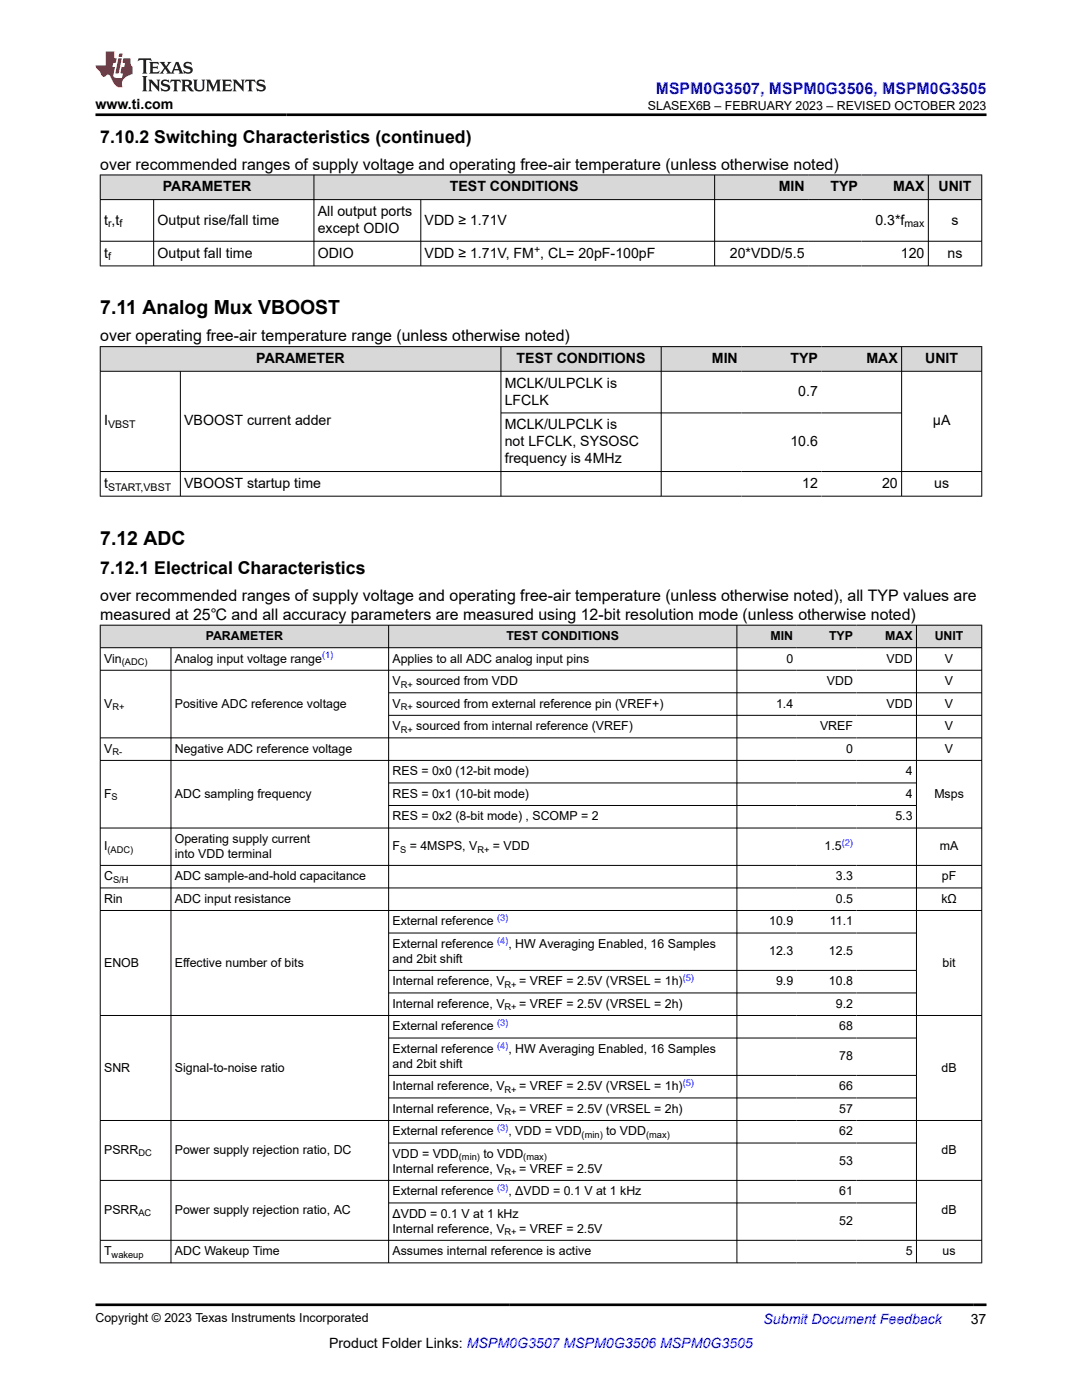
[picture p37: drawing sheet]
<svg xmlns="http://www.w3.org/2000/svg" width="216mm" height="279mm" viewBox="0 0 216 279" stroke-linecap="round" stroke-linejoin="round" font-family="sans-serif">
<defs><g id="words">
<g font-size="3.9">
<text x="20" y="62.7">7.11 Analog Mux VBOOST</text>
<text x="20" y="108.8">7.12 ADC</text>
</g>
<g font-size="3.5">
<text x="20" y="28.5">7.10.2 Switching Characteristics (continued)</text>
<text x="20" y="114.6">7.12.1 Electrical Characteristics</text>
</g>
<text font-size="3.2" fill="#00f" x="130.9" y="18.7">MSPM0G3507, MSPM0G3506, MSPM0G3505</text>
<g font-size="3.2">
<text x="20" y="33.9">over recommended ranges of supply voltage and operating free-air temperature (unless otherwise noted)</text>
<text x="20" y="68.1">over operating free-air temperature range (unless otherwise noted)</text>
<text x="20" y="119.9">over recommended ranges of supply voltage and operating free-air temperature (unless otherwise noted), all TYP values are</text>
<text x="20" y="123.7">measured at 25℃ and all accuracy parameters are measured using 12-bit resolution mode (unless otherwise noted)</text>
</g>
<g font-size="2.8">
<text x="19" y="21.8">www.ti.com</text>
<text x="32.5" y="38.2">PARAMETER</text>
<text x="89.8" y="38.2">TEST CONDITIONS</text>
<text x="155.4" y="38.2">MIN</text>
<text x="165.7" y="38.2">TYP</text>
<text x="178.2" y="38.2">MAX</text>
<text x="187.3" y="38.2">UNIT</text>
<text x="20.8" y="44.8">t ,t</text>
<text x="31.4" y="44.8">Output rise/fall time</text>
<text x="63.4" y="43.1">All output ports</text>
<text x="63.4" y="46.5">except ODIO</text>
<text x="84.7" y="44.8">VDD ≥ 1.71V</text>
<text x="174.7" y="44.8">0.3*f</text>
<text x="189.9" y="44.8">s</text>
<text x="20.8" y="51.4">t</text>
<text x="31.4" y="51.4">Output fall time</text>
<text x="63.4" y="51.4">ODIO</text>
<text x="84.7" y="51.4">VDD ≥ 1.71V, FM , CL= 20pF-100pF</text>
<text x="145.6" y="51.4">20*VDD/5.5</text>
<text x="179.8" y="51.4">120</text>
<text x="189.1" y="51.4">ns</text>
<text x="51.1" y="72.5">PARAMETER</text>
<text x="100.7" y="77.4">MCLK/ULPCLK is</text>
<text x="103.1" y="72.5">TEST CONDITIONS</text>
<text x="142" y="72.5">MIN</text>
<text x="157.7" y="72.5">TYP</text>
<text x="172.9" y="72.5">MAX</text>
<text x="184.6" y="72.5">UNIT</text>
<text x="100.7" y="80.8">LFCLK</text>
<text x="159.3" y="79.1">0.7</text>
<text x="20.8" y="84.9">I</text>
<text x="36.8" y="84.9">VBOOST current adder</text>
<text x="100.7" y="85.7">MCLK/ULPCLK is</text>
<text x="100.7" y="89.1">not LFCLK, SYSOSC</text>
<text x="157.7" y="89.1">10.6</text>
<text x="186.2" y="84.9">µA</text>
<text x="100.7" y="92.5">frequency is 4MHz</text>
<text x="20.8" y="97.4">t</text>
<text x="36.8" y="97.4">VBOOST startup time</text>
<text x="160.1" y="97.4">12</text>
<text x="176" y="97.4">20</text>
<text x="186.4" y="97.4">us</text>
<text x="65.7" y="269">Product Folder Links: MSPM0G3507 MSPM0G3506 MSPM0G3505</text>
<text x="193.7" y="264.2">37</text>
</g>
<text font-size="2.8" fill="#00f" x="152.4" y="264.2">Submit Document Feedback</text>
<g font-size="2.5">
<text x="129.3" y="21.9">SLASEX6B – FEBRUARY 2023 – REVISED OCTOBER 2023</text>
<text x="41" y="127.7">PARAMETER</text>
<text x="101" y="127.7">TEST CONDITIONS</text>
<text x="153.8" y="127.7">MIN</text>
<text x="165.4" y="127.7">TYP</text>
<text x="176.6" y="127.7">MAX</text>
<text x="186.5" y="127.7">UNIT</text>
<text x="20.8" y="132.2">Vin</text>
<text x="34.9" y="132.2">Analog input voltage range</text>
<text x="78.3" y="132.2">Applies to all ADC analog input pins</text>
<text x="78.3" y="136.7">V</text>
<text x="83.1" y="136.7">sourced from VDD</text>
<text x="156.9" y="132.2">0</text>
<text x="165" y="136.7">VDD</text>
<text x="176.9" y="132.2">VDD</text>
<text x="188.6" y="132.2">V</text>
<text x="188.6" y="136.7">V</text>
<text x="20.8" y="141.2">V</text>
<text x="34.9" y="141.2">Positive ADC reference voltage</text>
<text x="78.3" y="141.2">V</text>
<text x="83.1" y="141.2">sourced from external reference pin (VREF+)</text>
<text x="154.8" y="141.2">1.4</text>
<text x="176.9" y="141.2">VDD</text>
<text x="188.6" y="141.2">V</text>
<text x="78.3" y="145.7">V</text>
<text x="83.1" y="145.7">sourced from internal reference (VREF)</text>
<text x="163.6" y="145.7">VREF</text>
<text x="188.6" y="145.7">V</text>
<text x="20.8" y="150.2">V</text>
<text x="34.9" y="150.2">Negative ADC reference voltage</text>
<text x="78.3" y="154.7">RES = 0x0 (12-bit mode)</text>
<text x="168.8" y="150.2">0</text>
<text x="180.7" y="154.7">4</text>
<text x="188.6" y="150.2">V</text>
<text x="20.8" y="159.2">F</text>
<text x="34.9" y="159.2">ADC sampling frequency</text>
<text x="78.3" y="159.2">RES = 0x1 (10-bit mode)</text>
<text x="180.7" y="159.2">4</text>
<text x="186.4" y="159.2">Msps</text>
<text x="78.3" y="163.7">RES = 0x2 (8-bit mode) , SCOMP = 2</text>
<text x="178.7" y="163.7">5.3</text>
<text x="20.8" y="169.7">I</text>
<text x="34.9" y="168.2">Operating supply current</text>
<text x="34.9" y="171.2">into VDD terminal</text>
<text x="78.3" y="169.7">F</text>
<text x="81.7" y="169.7">= 4MSPS, V</text>
<text x="98.4" y="169.7">= VDD</text>
<text x="164.5" y="169.7">1.5</text>
<text x="187.5" y="169.7">mA</text>
<text x="20.8" y="175.7">C</text>
<text x="34.9" y="175.7">ADC sample-and-hold capacitance</text>
<text x="166.8" y="175.7">3.3</text>
<text x="187.9" y="175.7">pF</text>
<text x="20.8" y="180.2">Rin</text>
<text x="34.9" y="180.2">ADC input resistance</text>
<text x="78.3" y="184.7">External reference</text>
<text x="153.5" y="184.7">10.9</text>
<text x="165.6" y="184.7">11.1</text>
<text x="166.8" y="180.2">0.5</text>
<text x="187.8" y="180.2">kΩ</text>
<text x="78.3" y="189.2">External reference</text>
<text x="101.4" y="189.2">, HW Averaging Enabled, 16 Samples</text>
<text x="153.5" y="190.6">12.3</text>
<text x="165.4" y="190.6">12.5</text>
<text x="20.8" y="192.9">ENOB</text>
<text x="34.9" y="192.9">Effective number of bits</text>
<text x="78.3" y="192.1">and 2bit shift</text>
<text x="78.3" y="196.6">Internal reference, V</text>
<text x="103.6" y="196.6">= VREF = 2.5V (VRSEL = 1h)</text>
<text x="154.8" y="196.6">9.9</text>
<text x="165.4" y="196.6">10.8</text>
<text x="188.1" y="192.9">bit</text>
<text x="78.3" y="201.1">Internal reference, V</text>
<text x="103.6" y="201.1">= VREF = 2.5V (VRSEL = 2h)</text>
<text x="166.8" y="201.1">9.2</text>
<text x="78.3" y="205.6">External reference</text>
<text x="167.5" y="205.6">68</text>
<text x="20.8" y="213.9">SNR</text>
<text x="34.9" y="213.9">Signal-to-noise ratio</text>
<text x="78.3" y="213.1">and 2bit shift</text>
<text x="78.3" y="210.1">External reference</text>
<text x="101.4" y="210.1">, HW Averaging Enabled, 16 Samples</text>
<text x="167.5" y="211.6">78</text>
<text x="187.9" y="213.9">dB</text>
<text x="78.3" y="217.6">Internal reference, V</text>
<text x="103.6" y="217.6">= VREF = 2.5V (VRSEL = 1h)</text>
<text x="167.5" y="217.6">66</text>
<text x="78.3" y="222.1">Internal reference, V</text>
<text x="78.3" y="226.6">External reference</text>
<text x="101.4" y="226.6">, VDD = VDD</text>
<text x="103.6" y="222.1">= VREF = 2.5V (VRSEL = 2h)</text>
<text x="121" y="226.6">to VDD</text>
<text x="167.5" y="222.1">57</text>
<text x="167.5" y="226.6">62</text>
<text x="20.8" y="230.3">PSRR</text>
<text x="34.9" y="230.3">Power supply rejection ratio, DC</text>
<text x="78.3" y="231.1">VDD = VDD</text>
<text x="96.5" y="231.1">to VDD</text>
<text x="167.5" y="232.6">53</text>
<text x="187.9" y="230.3">dB</text>
<text x="78.3" y="234">Internal reference, V</text>
<text x="78.3" y="238.5">External reference</text>
<text x="101.4" y="238.5">, ΔVDD = 0.1 V at 1 kHz</text>
<text x="103.6" y="234">= VREF = 2.5V</text>
<text x="167.5" y="238.5">61</text>
<text x="20.8" y="242.3">PSRR</text>
<text x="34.9" y="242.3">Power supply rejection ratio, AC</text>
<text x="78.3" y="243">ΔVDD = 0.1 V at 1 kHz</text>
<text x="78.3" y="246">Internal reference, V</text>
<text x="103.6" y="246">= VREF = 2.5V</text>
<text x="167.5" y="244.5">52</text>
<text x="187.9" y="242.3">dB</text>
<text x="20.8" y="250.5">T</text>
<text x="34.9" y="250.5">ADC Wakeup Time</text>
<text x="78.3" y="250.5">Assumes internal reference is active</text>
<text x="180.7" y="250.5">5</text>
<text x="188.1" y="250.5">us</text>
<text x="19" y="263.9">Copyright © 2023 Texas Instruments Incorporated</text>
</g>
<g font-size="2.1">
<text x="21.6" y="45.4">r</text>
<text x="23.8" y="45.4">f</text>
<text x="180.5" y="45.4">max</text>
<text x="21.6" y="52">f</text>
<text x="106.6" y="50.5">+</text>
<text x="21.6" y="85.5">VBST</text>
<text x="21.6" y="97.9">START,VBST</text>
</g>
<g font-size="1.9" fill="#00f">
<text x="64.3" y="131.4">(1)</text>
<text x="168" y="168.9">(2)</text>
<text x="99.2" y="183.8">(3)</text>
<text x="99.2" y="188.3">(4)</text>
<text x="136.2" y="195.8">(5)</text>
<text x="99.2" y="204.8">(3)</text>
<text x="99.2" y="209.3">(4)</text>
<text x="136.2" y="216.8">(5)</text>
<text x="99.2" y="225.8">(3)</text>
<text x="99.2" y="237.7">(3)</text>
</g>
<g font-size="1.9">
<text x="24.3" y="132.7">(ADC)</text>
<text x="80" y="137.2">R+</text>
<text x="22.4" y="141.7">R+</text>
<text x="80" y="141.7">R+</text>
<text x="80" y="146.2">R+</text>
<text x="22.4" y="150.7">R-</text>
<text x="22.3" y="159.7">S</text>
<text x="21.5" y="170.2">(ADC)</text>
<text x="79.8" y="170.2">S</text>
<text x="95.3" y="170.2">R+</text>
<text x="22.6" y="176.2">S/H</text>
<text x="100.7" y="197.1">R+</text>
<text x="100.7" y="201.6">R+</text>
<text x="100.7" y="218.1">R+</text>
<text x="100.7" y="222.6">R+</text>
<text x="116.1" y="227.1">(min)</text>
<text x="128.9" y="227.1">(max)</text>
<text x="27.6" y="230.8">DC</text>
<text x="91.6" y="231.6">(min)</text>
<text x="104.4" y="231.6">(max)</text>
<text x="100.7" y="234.5">R+</text>
<text x="27.6" y="242.8">AC</text>
<text x="22.3" y="251">wakeup</text>
<text x="100.7" y="246.5">R+</text>
</g>
</g></defs>
<g fill="#d8d8d8">
<path d="M20 34.9h175.9v4.9h-175.9z" fill-rule="evenodd"/>
<path d="M20.1 35h42.5v4.8h-42.5z" fill-rule="evenodd"/>
<path d="M62.7 35h79.8v4.8h-79.8z" fill-rule="evenodd"/>
<path d="M142.7 35h18.6v4.8h-18.6z" fill-rule="evenodd"/>
<path d="M161.3 35h10.6v4.8h-10.6z" fill-rule="evenodd"/>
<path d="M171.9 35h13.3v4.8h-13.3z" fill-rule="evenodd"/>
<path d="M185.3 35h10.5v4.8h-10.5z" fill-rule="evenodd"/>
</g>
<path d="M19.9 34.9h176.1M19.9 39.8h176.1M20 34.9v18.2M30.7 39.8v13.3M62.6 34.9v18.2M84 39.8v13.3M142.6 34.9v18.2M185.2 34.9v18.2M195.9 34.9v18.2M19.9 48.1h176.1M19.9 53.1h176.1" fill="none" stroke="#000" stroke-width=".2"/>
<g fill="#d8d8d8">
<path d="M20 69.2h175.9v4.9h-175.9z" fill-rule="evenodd"/>
<path d="M20.1 69.2h79.8v4.8h-79.8z" fill-rule="evenodd"/>
<path d="M100 69.2h31.9v4.8h-31.9z" fill-rule="evenodd"/>
<path d="M132 69.2h15.9v4.8h-15.9z" fill-rule="evenodd"/>
<path d="M147.9 69.2h16v4.8h-16z" fill-rule="evenodd"/>
<path d="M163.9 69.2h15.9v4.8h-15.9z" fill-rule="evenodd"/>
<path d="M180 69.2h15.8v4.8h-15.8z" fill-rule="evenodd"/>
</g>
<path d="M19.9 69.2h176.1M19.9 74.1h176.1M20 69.1v30M36 74.1v25M100 69.1v30M131.9 69.1v30M179.9 69.1v30M195.9 69.1v30M19.9 94.1h176.1M19.9 99h176.1M100 82.4h80" fill="none" stroke="#000" stroke-width=".2"/>
<g fill="#d8d8d8">
<path d="M20 124.8h175.9v4.5h-175.9z" fill-rule="evenodd"/>
<path d="M20.1 124.8h57.4v4.4h-57.4z" fill-rule="evenodd"/>
<path d="M77.6 124.8h69.4v4.4h-69.4z" fill-rule="evenodd"/>
<path d="M147.1 124.8h11.9v4.4h-11.9z" fill-rule="evenodd"/>
<path d="M159 124.8h11.9v4.4h-11.9z" fill-rule="evenodd"/>
<path d="M170.9 124.8h11.9v4.4h-11.9z" fill-rule="evenodd"/>
<path d="M182.9 124.8h12.9v4.4h-12.9z" fill-rule="evenodd"/>
</g>
<g fill="none" stroke="#000" stroke-width=".2">
<path d="M19.9 124.8h176.1M19.9 129.3h176.1M19.9 133.8h176.1M20 124.7v127.4M34.1 129.3v122.8M77.5 124.7v127.4M77.5 138.3h118.5M147 124.7v127.4M182.9 124.7v127.4M195.9 124.7v127.4M19.9 147.3h176.1M19.9 151.8h176.1"/>
<path d="M77.5 142.8h118.5M77.5 156.3h105.4M19.9 165.2h176.1M19.9 172.7h176.1M19.9 177.2h176.1M77.5 160.8h105.4M19.9 181.7h176.1M77.5 186.2h105.4M77.5 193.7h105.4M77.5 198.2h105.4M19.9 202.7h176.1M77.5 207.2h105.4"/>
<path d="M77.5 214.6h105.4M77.5 219.1h105.4M19.9 223.6h176.1M19.9 235.6h176.1M77.5 228.1h105.4M19.9 247.5h176.1M19.9 252h176.1M77.5 240.1h105.4"/>
</g>
<path d="M27.7 11.6l-.2 .6 .5-.2h.6v.1v2.2l-.2 .4h1l-.2-.4v-2.2v-.1h.5l.5 .2-.1-.6zM29.8 12.4l.2 .3v1.6l-.2 .4h1.9l.1-.6a1.08 1.08 0 0 1-1.3 .2v-.7h.6l.4 .2v-.7l-.4 .2h-.6v-.5l.2-.2a1 1 0 0 1 1 .3l-.1-.5zM31.8 12.4l1 1.1-1 1.2h.9l-.2-.2 .4-.8 .5 .8-.2 .2h1.6l-.2-.2 .1-.5h1l.1 .5-.1 .2h.9l-.2-.4-.8-1.9h-.5l-1 2.1-.8-1.1 .9-1h-.8l.2 .2-.5 .6-.3-.6 .1-.2zM35.2 12.8l.4 1h-.8zM36.8 12.5a.65 .65 0 0 0-.2 .7 .65 .65 0 0 0 .6 .5l.7 .1 .1 .3a.79 .79 0 0 1-.7 .4 .79 .79 0 0 1-.7-.5l.1 .7 .2-.1a.93 .93 0 0 0 1.1 0 .93 .93 0 0 0 .4-.9 1.46 1.46 0 0 0-1.2-.6l-.1-.3a1.09 1.09 0 0 1 1.2 .2l-.2-.6-.1 .1-.6-.2zM28.4 15.2l.2 .4v2.2l-.2 .4h1l-.2-.4v-2.2l.2-.4zM29.6 15.9l.2 .4v1.5l-.2 .4h.8l-.3-.4v-1.3l1.7 1.8v-2l.2-.4h-.8l.2 .2 .1 1.1-1.2-1.3zM32.3 16a.65 .65 0 0 0-.2 .8 .65 .65 0 0 0 .7 .4l.6 .2 .1 .2a.79 .79 0 0 1-.7 .4 .79 .79 0 0 1-.7-.5l.1 .7 .2-.1a.93 .93 0 0 0 1.1 .1 .93 .93 0 0 0 .4-1 1.46 1.46 0 0 0-1.2-.5l-.1-.4a1.09 1.09 0 0 1 1.2 .2l-.2-.6-.1 .1-.6-.1zM34.1 15.9l-.1 .6a.63 .63 0 0 1 .7-.3l.1 1.6-.3 .4h1l-.2-.4v-1.6a.66 .66 0 0 1 .8 .3l-.1-.6zM36.2 15.9l.2 .4v1.5l-.2 .4h.9l-.2-.2v-.7h.5l.1 .2a.79 .79 0 0 0 1.2 .6l-1-.9a.61 .61 0 0 0 .6-.6 .61 .61 0 0 0-.5-.7zM36.9 16.2h.2a.47 .47 0 0 1 .5 .1 .47 .47 0 0 1 .1 .5l-.2 .1-.6 .1zM38.5 15.9l.2 .2a2.27 2.27 0 0 0 .4 2 1.04 1.04 0 0 0 1.7-.7v-1.3l.2-.2h-.8l.2 .4v1.1a.6 .6 0 0 1-.6 .6 .6 .6 0 0 1-.6-.6v-1.1l.3-.4zM41.1 15.9l.2 .4v1.5l-.2 .4h.7l-.2-.4v-1.4l.9 1.9 .8-1.9v1.4l-.2 .4h1l-.3-.4v-1.5l.3-.4h-.8l-.7 1.5-.7-1.5zM44.3 15.9l.2 .4v1.5l-.2 .4h1.9l.1-.6a1.09 1.09 0 0 1-1.3 .2v-.7h.6l.4 .2v-.6l-.4 .2h-.6v-.6l.2-.1a1.01 1.01 0 0 1 1 .3l-.1-.6zM46.4 15.9l.3 .4v1.5l-.3 .4h.8l-.2-.4v-1.3l1.6 1.8v-2l.2-.4h-.7l.2 .2v1.1l-1.2-1.3zM49 15.9l-.1 .6a.63 .63 0 0 1 .8-.3v1.6l-.3 .4h1l-.2-.4v-1.6a.66 .66 0 0 1 .8 .3l-.1-.6zM51.4 16a.65 .65 0 0 0-.2 .8 .65 .65 0 0 0 .6 .4l.6 .2 .2 .2a.79 .79 0 0 1-.8 .4 .79 .79 0 0 1-.6-.5l.1 .7 .2-.1a.93 .93 0 0 0 1 .1 .93 .93 0 0 0 .5-1 1.46 1.46 0 0 0-1.3-.5l-.1-.4a1.09 1.09 0 0 1 1.3 .2l-.2-.6-.2 .1-.5-.1z" fill="#231f20"/>
<path d="M21.1 10.3v2.7h-2.1l.1 .4 .9 1a.95 .95 0 0 0 .9 .9 .59 .59 0 0 1 .6-.4 .59 .59 0 0 1 .5 .3l.4 .8a1.59 1.59 0 0 0 2.1 1.4 1.61 1.61 0 0 1 1-2.3l1-.3-.1-1.5a1.59 1.59 0 0 1-.4-1.7h-1.4l-.2 .9h.5l-.1 .9h-.5l-.2 .9v.3l.4 .1-.2 .9h-.6a.73 .73 0 0 1-1.1-.7l.3-1.5h-.5l.2-.9h.5l.2-.9h-.5v-1.3zM23.6 11.6l-.6 3.1h.7l.6-3.1zM23.8 10.7l-.1 .6h.7l.1-.6z" fill="#ed1c24"/>
<path d="M19 22.9h177.8M19 260.4h177.8" fill="none" stroke="#000" stroke-width=".53"/>
<use href="#words"/>
</svg>
